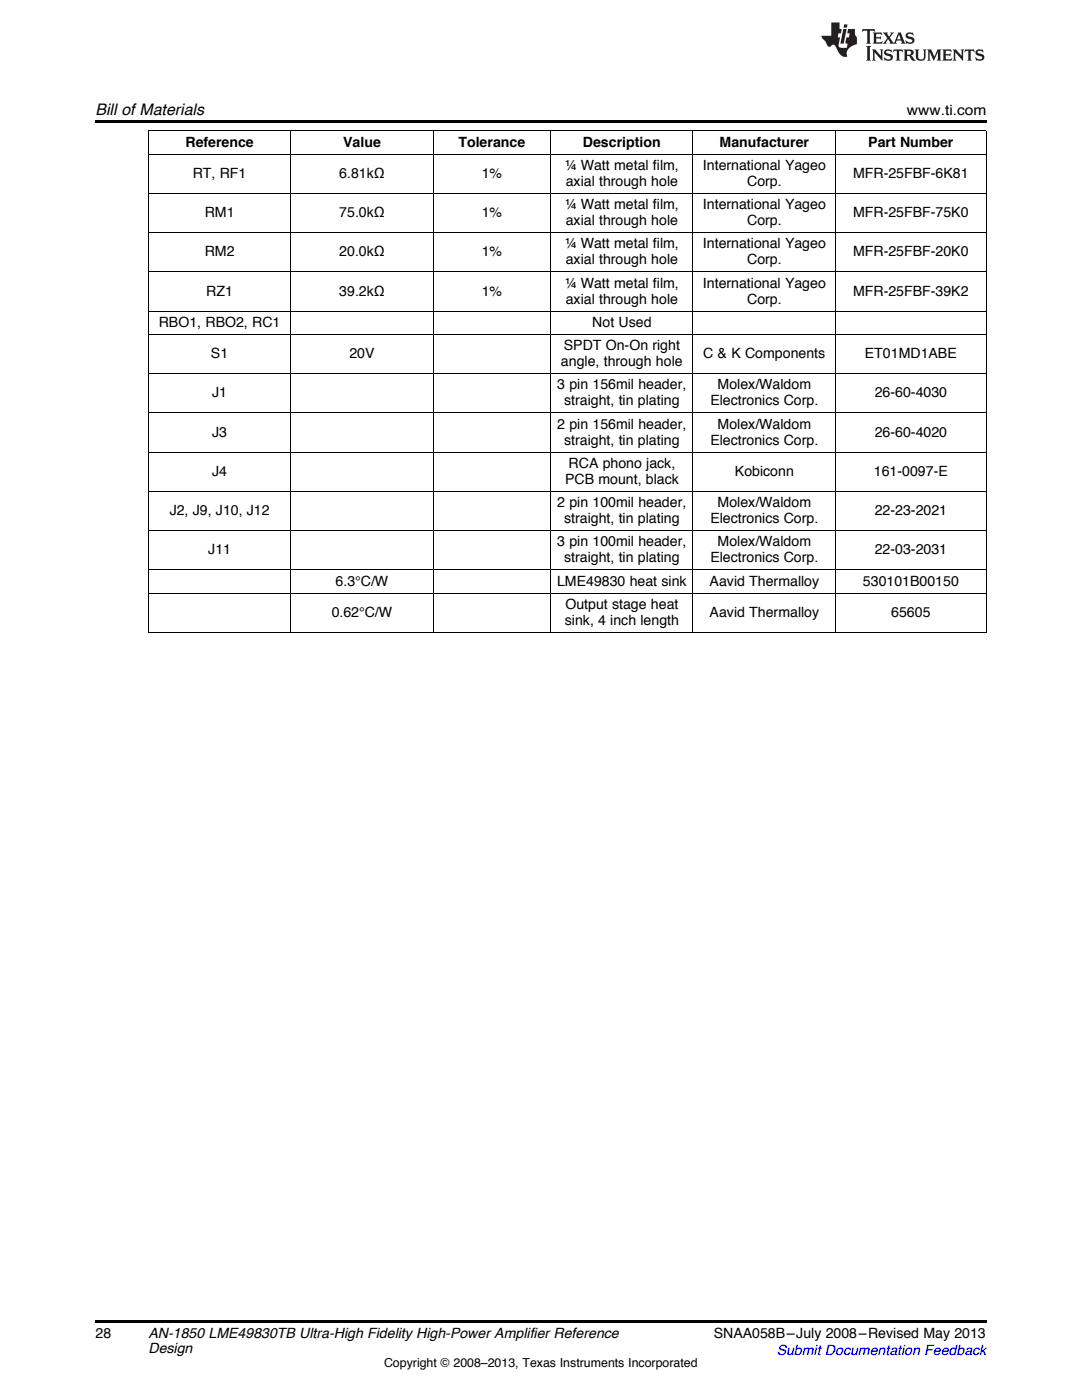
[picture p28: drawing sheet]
<svg xmlns="http://www.w3.org/2000/svg" width="216mm" height="279mm" viewBox="0 0 216 279" stroke-linecap="round" stroke-linejoin="round" font-family="sans-serif">
<defs><g id="words">
<text font-size="3.2" x="19" y="23">Bill ofMaterials</text>
<g font-size="2.8">
<text x="181" y="23">www.ti.com</text>
<text x="37" y="29.2">Reference</text>
<text x="68.5" y="29.2">Value</text>
<text x="91.5" y="29.2">Tolerance</text>
<text x="116.3" y="29.2">Description</text>
<text x="143.6" y="29.2">Manufacturer</text>
<text x="173.2" y="29.2">Part Number</text>
<text x="38.5" y="35.5">RT, RF1</text>
<text x="67.7" y="35.5">6.81kΩ</text>
<text x="96.1" y="35.5">1%</text>
<text x="112.7" y="33.9">¼ Watt metal film,</text>
<text x="140.3" y="33.9">International Yageo</text>
<text x="170.2" y="35.5">MFR-25FBF-6K81</text>
<text x="112.7" y="41.7">¼ Watt metal film,</text>
<text x="112.9" y="37.1">axial through hole</text>
<text x="140.3" y="41.7">International Yageo</text>
<text x="149.1" y="37.1">Corp.</text>
<text x="40.9" y="43.3">RM1</text>
<text x="67.7" y="43.3">75.0kΩ</text>
<text x="96.1" y="43.3">1%</text>
<text x="112.9" y="44.9">axial through hole</text>
<text x="149.1" y="44.9">Corp.</text>
<text x="170.2" y="43.3">MFR-25FBF-75K0</text>
<text x="40.9" y="51.2">RM2</text>
<text x="67.7" y="51.2">20.0kΩ</text>
<text x="96.1" y="51.2">1%</text>
<text x="112.7" y="49.6">¼ Watt metal film,</text>
<text x="112.9" y="52.7">axial through hole</text>
<text x="140.3" y="49.6">International Yageo</text>
<text x="149.1" y="52.7">Corp.</text>
<text x="170.2" y="51.2">MFR-25FBF-20K0</text>
<text x="41.2" y="59">RZ1</text>
<text x="67.7" y="59">39.2kΩ</text>
<text x="96.1" y="59">1%</text>
<text x="112.7" y="57.4">¼ Watt metal film,</text>
<text x="140.3" y="57.4">International Yageo</text>
<text x="170.2" y="59">MFR-25FBF-39K2</text>
<text x="31.7" y="65.2">RBO1, RBO2, RC1</text>
<text x="112.9" y="60.6">axial through hole</text>
<text x="118.2" y="65.2">Not Used</text>
<text x="149.1" y="60.6">Corp.</text>
<text x="42.1" y="71.5">S1</text>
<text x="69.7" y="71.5">20V</text>
<text x="112.5" y="69.9">SPDT On-On right</text>
<text x="140.3" y="71.5">C &amp; K Components</text>
<text x="172.6" y="71.5">ET01MD1ABE</text>
<text x="111.2" y="77.7">3 pin 156mil header,</text>
<text x="111.9" y="73.1">angle, through hole</text>
<text x="143.2" y="77.7">Molex/Waldom</text>
<text x="42.3" y="79.3">J1</text>
<text x="112.6" y="80.9">straight, tin plating</text>
<text x="141.7" y="80.9">Electronics Corp.</text>
<text x="174.6" y="79.3">26-60-4030</text>
<text x="42.3" y="87.1">J3</text>
<text x="111.2" y="85.5">2 pin 156mil header,</text>
<text x="112.6" y="88.7">straight, tin plating</text>
<text x="141.7" y="88.7">Electronics Corp.</text>
<text x="143.2" y="85.5">Molex/Waldom</text>
<text x="174.6" y="87.1">26-60-4020</text>
<text x="42.3" y="95">J4</text>
<text x="113.5" y="93.4">RCA phono jack,</text>
<text x="146.6" y="95">Kobiconn</text>
<text x="174.4" y="95">161-0097-E</text>
<text x="111.2" y="101.2">2 pin 100mil header,</text>
<text x="112.7" y="96.6">PCB mount, black</text>
<text x="143.2" y="101.2">Molex/Waldom</text>
<text x="33.9" y="102.8">J2, J9, J10, J12</text>
<text x="112.6" y="104.4">straight, tin plating</text>
<text x="141.7" y="104.4">Electronics Corp.</text>
<text x="174.6" y="102.8">22-23-2021</text>
<text x="41.6" y="110.6">J11</text>
<text x="111.2" y="109">3 pin 100mil header,</text>
<text x="112.6" y="112.2">straight, tin plating</text>
<text x="141.7" y="112.2">Electronics Corp.</text>
<text x="143.2" y="109">Molex/Waldom</text>
<text x="174.6" y="110.6">22-03-2031</text>
<text x="67" y="116.9">6.3°C/W</text>
<text x="111.2" y="116.9">LME49830 heat sink</text>
<text x="141.6" y="116.9">Aavid Thermalloy</text>
<text x="172.2" y="116.9">530101B00150</text>
<text x="66.2" y="123.1">0.62°C/W</text>
<text x="112.7" y="124.7">sink, 4 inch length</text>
<text x="112.8" y="121.5">Output stage heat</text>
<text x="141.6" y="123.1">Aavid Thermalloy</text>
<text x="177.8" y="123.1">65605</text>
<text x="19" y="267">28</text>
<text x="29.6" y="267.1">AN-1850 LME49830TB Ultra-High Fidelity High-Power Amplifier Reference</text>
<text x="29.6" y="269.9">Design</text>
<text x="142.4" y="267.1">SNAA058B–July 2008–Revised May 2013</text>
</g>
<text font-size="2.8" fill="#00f" x="155" y="270.4">Submit Documentation Feedback</text>
<text font-size="2.5" x="76.6" y="272.7">Copyright © 2008–2013, Texas Instruments Incorporated</text>
</g></defs>
<path d="M19 24h177.8v.6h-177.8zM19 263.5h177.8v.6h-177.8z" fill="#000"/>
<g fill="none" stroke="#000" stroke-width=".2">
<path d="M29.6 38.6h167.2M29.6 30.7h167.2M29.6 26.1h167.2M29.7 26.1v100.2M58 26.1v100.2M86.4 26.1v100.2M109.8 26.1v100.2M138.3 26.1v100.2M166.7 26.1v100.2M196.8 26.1v100.2M29.6 54.2h167.2M29.6 46.4h167.2"/>
<path d="M29.6 74.6h167.2M29.6 66.7h167.2M29.6 62.1h167.2M29.6 98.1h167.2M29.6 90.2h167.2M29.6 82.4h167.2M29.6 118.4h167.2M29.6 113.7h167.2M29.6 105.9h167.2M29.6 126.2h167.2"/>
</g>
<g fill="#231f20">
<path d="M172.1 5.8l-.1 .6 .5-.3h.5v.2v2.1l-.2 .3h1l-.2-.3v-2.1v-.2h.6l.4 .3-.1-.6zM174.1 6.5l.3 .4v1.5l-.3 .3h1.9l.1-.5a1.04 1.04 0 0 1-1.3 .1v-.6h.6l.4 .2v-.7l-.4 .2h-.6l.1-.6h.7l.4 .2-.1-.5zM176.1 6.5l.9 1.1-.9 1.1h.8l-.1-.2 .4-.7 .4 .7-.2 .2h1.6l-.2-.2 .1-.4h.9l.2 .4-.2 .2h.9l-.2-.3-.8-1.9h-.5l-.9 2.1-.7-1.1 .8-1h-.8l.1 .3-.3 .5-.4-.6 .2-.2zM179.4 6.9l.3 .9h-.7zM180.9 6.6a.63 .63 0 0 0-.2 .7 .63 .63 0 0 0 .6 .4l.6 .2 .1 .2a.75 .75 0 0 1-.7 .4 .75 .75 0 0 1-.6-.5l.1 .7 .2-.1a1.11 1.11 0 0 0 1.5-.5 1.13 1.13 0 0 0-1.3-.9l-.1-.3a1.04 1.04 0 0 1 1.2 .2l-.1-.6-.2 .1-.5-.1zM172.8 9.2l.3 .3v2.2l-.3 .4h1l-.2-.4v-2.2l.2-.3zM174 9.9l.2 .3v1.5l-.2 .4h.7l-.2-.4v-1.3l1.6 1.7v-1.9l.2-.3h-.7l.2 .3v.9l-1.2-1.2zM176.6 10a.62 .62 0 0 0-.2 .7 .62 .62 0 0 0 .6 .4l.6 .2 .1 .2a.76 .76 0 0 1-.7 .4 .76 .76 0 0 1-.6-.5l.1 .7 .1-.1a1.11 1.11 0 0 0 1.6-.6 1.13 1.13 0 0 0-1.3-.8l-.1-.3a1.04 1.04 0 0 1 1.2 .1l-.1-.5-.2 .1-.5-.2zM178.3 9.9l-.1 .6a.61 .61 0 0 1 .7-.3v1.5l-.2 .4h1l-.3-.4v-1.5a.63 .63 0 0 1 .8 .3l-.1-.6zM180.3 9.9l.2 .3v1.5l-.2 .4h.9l-.2-.2v-.7l.6 .2a.76 .76 0 0 0 1.1 .6l-1-.9a.58 .58 0 0 0 .6-.6 .58 .58 0 0 0-.5-.6zM181 10.2l.1-.1a.45 .45 0 0 1 .6 .1 .45 .45 0 0 1 .1 .5l-.8 .2zM182.5 9.9l.2 .2a2.17 2.17 0 0 0 .4 1.9 .99 .99 0 0 0 1.6-.7v-1.1l.2-.3h-.8l.2 .2a1.92 1.92 0 0 1-.2 1.7 .6 .6 0 0 1-.9-.5v-1.1l.2-.3zM185 9.9l.2 .3v1.5l-.2 .4h.7l-.2-.4v-1.4l.8 1.8 .8-1.8v1.4l-.2 .4h1l-.3-.4v-1.5l.3-.3h-.8l-.7 1.4-.6-1.4zM188 9.9l.2 .3v1.5l-.2 .4h1.8l.2-.6a1.04 1.04 0 0 1-1.3 .2v-.6h.6l.4 .1v-.6l-.4 .2h-.6l.1-.6h.7l.4 .2-.1-.5zM190.1 9.9l.2 .3v1.5l-.2 .4h.7l-.2-.4v-1.3l1.6 1.7v-1.9l.2-.3h-.7l.2 .3v.9l-1.1-1.2zM192.6 9.9l-.1 .6a.61 .61 0 0 1 .7-.3v1.5l-.2 .4h.9l-.2-.4v-1.5a.63 .63 0 0 1 .8 .3l-.2-.6zM194.9 10a.62 .62 0 0 0-.2 .7 .62 .62 0 0 0 .6 .4l.5 .2 .2 .2a.76 .76 0 0 1-.7 .4 .76 .76 0 0 1-.7-.5l.2 .7 .1-.1a1.11 1.11 0 0 0 1.5-.6 1.13 1.13 0 0 0-1.2-.8l-.1-.3a1.04 1.04 0 0 1 1.2 .1l-.2-.5-.2 .1-.5-.2z"/>
<path d="M165.9 4.5v2.6h-2l.1 .4 .8 .9a.91 .91 0 0 0 .9 .9 .56 .56 0 0 1 .5-.4 .56 .56 0 0 1 .5 .3l.4 .8a1.53 1.53 0 0 0 2 1.3 1.54 1.54 0 0 1 1-2.1l.9-.4-.1-1.4a1.52 1.52 0 0 1-.3-1.6h-1.4l-.2 .9h.5l-.1 .8h-.5l-.2 .9v.2l.4 .1-.1 .9a1.93 1.93 0 0 1-1.7-.3l.3-1.8h-.4l.1-.8h.5l.2-.9h-.5v-1.3zM168.3 5.8l-.6 2.9h.7l.5-2.9zM168.4 4.9l-.1 .6h.7l.1-.6z"/>
</g>
<use href="#words"/>
</svg>
